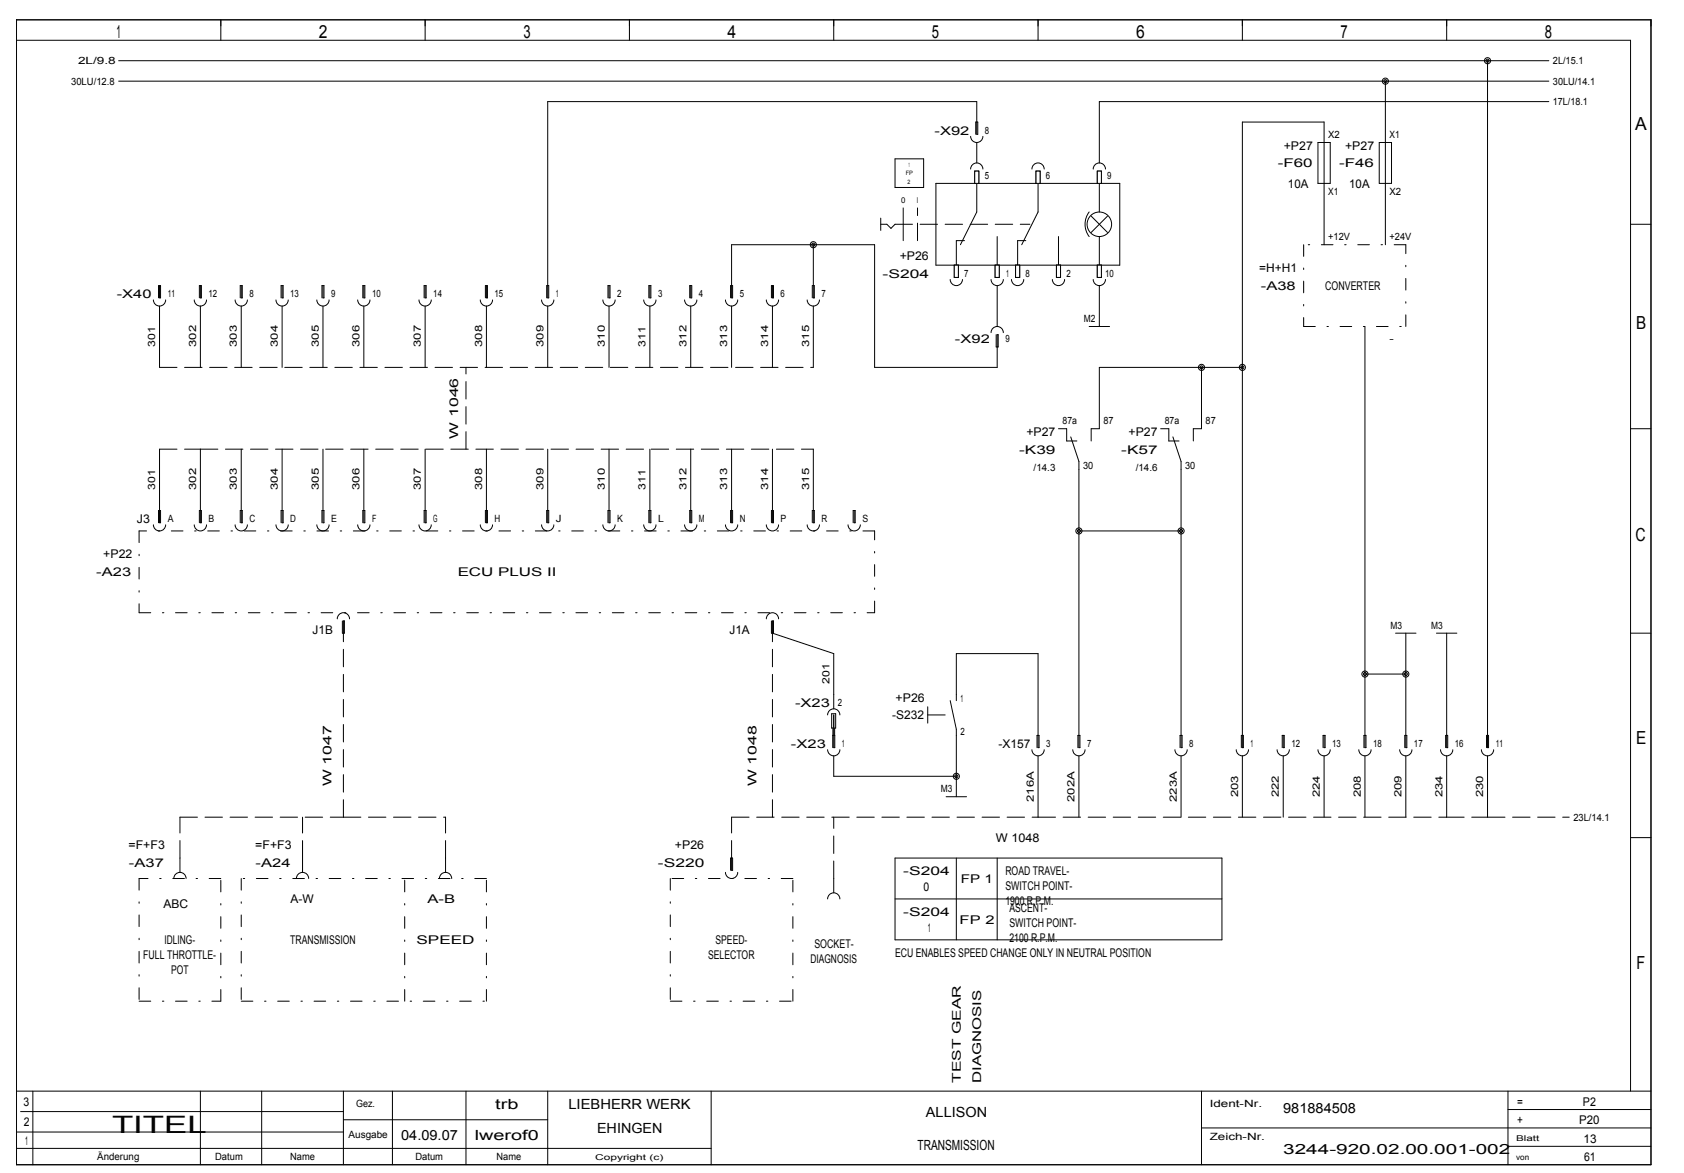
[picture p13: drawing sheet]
<svg xmlns="http://www.w3.org/2000/svg" width="408mm" height="284mm" viewBox="0 0 408 284" stroke-linecap="round" stroke-linejoin="round" font-family="sans-serif">
<defs><g id="words">
<text font-size="5.8" x="27.2" y="274.3">TITEL</text>
<g font-size="4.4">
<text x="28.2" y="9.3">1</text>
<text x="77.3" y="9.3">2</text>
<text x="126.8" y="9.3">3</text>
<text x="176.2" y="9.3">4</text>
<text x="225.8" y="9.3">5</text>
<text x="275.2" y="9.3">6</text>
<text x="324.8" y="9.3">7</text>
<text x="374.3" y="9.3">8</text>
<text x="396.2" y="31.6">A</text>
<text x="396.4" y="79.6">B</text>
<text x="396.2" y="131.1">C</text>
<text x="396.4" y="180.1">E</text>
<text x="396.5" y="234.5">F</text>
</g>
<g font-size="3.4">
<text x="120" y="268.5">trb</text>
<text x="137.7" y="268.5">LIEBHERR WERK</text>
<text x="310.9" y="269.5">981884508</text>
<text x="97.2" y="275.9">04.09.07</text>
<text x="115" y="275.9">lwerof0</text>
<text x="144.6" y="274.4">EHINGEN</text>
<text x="224.4" y="270.4">ALLISON</text>
<text x="222.3" y="278.4">TRANSMISSION</text>
<text x="310.9" y="279.4">3244­920.02.00.001­002</text>
</g>
<g font-size="2.9">
<text x="226.4" y="32.6">­X92</text>
<text x="309.6" y="40.5">­F60</text>
<text x="311" y="36.2">+P27</text>
<text x="324.4" y="40.5">­F46</text>
<text x="325.9" y="36.2">+P27</text>
<text x="312" y="45.5">10A</text>
<text x="326.9" y="45.5">10A</text>
<text x="218" y="62.9">+P26</text>
<text x="305.1" y="65.9">=H+H1</text>
<text x="213.8" y="67.3">­S204</text>
<text x="305.5" y="70.2">­A38</text>
<text x="321.1" y="70.2">CONVERTER</text>
<text x="28.3" y="72.2">­X40</text>
<text x="231.4" y="83.1">­X92</text>
<text x="111" y="106.3" transform="rotate(-90 111 106.3)">W 1046</text>
<text x="248.7" y="105.5">+P27</text>
<text x="273.4" y="105.5">+P27</text>
<text x="246.9" y="109.8">­K39</text>
<text x="271.7" y="109.8">­K57</text>
<text x="33.2" y="126.7">J3</text>
<text x="25" y="135.2">+P22</text>
<text x="23.3" y="139.5">­A23</text>
<text x="110.9" y="139.5">ECU PLUS II</text>
<text x="75.7" y="153.4">J1B</text>
<text x="176.7" y="153.4">J1A</text>
<text x="192.6" y="171.2">­X23</text>
<text x="217" y="169.9">+P26</text>
<text x="216.2" y="174.2">­S232</text>
<text x="191.6" y="181.1">­X23</text>
<text x="241.9" y="181.1">­X157</text>
<text x="80.3" y="190.4" transform="rotate(-90 80.3 190.4)">W 1047</text>
<text x="183.3" y="190.4" transform="rotate(-90 183.3 190.4)">W 1048</text>
<text x="241.3" y="203.9">W 1048</text>
<text x="31.1" y="205.5">=F+F3</text>
<text x="31.2" y="209.8">­A37</text>
<text x="61.8" y="205.5">=F+F3</text>
<text x="61.9" y="209.8">­A24</text>
<text x="159.4" y="209.8">­S220</text>
<text x="163.5" y="205.5">+P26</text>
<text x="218.8" y="211.8">­S204</text>
<text x="223.8" y="215.8">0</text>
<text x="232.8" y="213.8">FP 1</text>
<text x="243.6" y="211.8">ROAD TRAVEL-</text>
<text x="243.6" y="215.4">SWITCH POINT-</text>
<text x="39.6" y="219.7">ABC</text>
<text x="70.4" y="218.7">A­W</text>
<text x="103.6" y="218.7">A­B</text>
<text x="218.8" y="221.7">­S204</text>
<text x="243.6" y="219.1">1900 R.P.M.</text>
<text x="244.6" y="220.7">ASCENT-</text>
<text x="224.8" y="225.7">1</text>
<text x="232.5" y="223.7">FP 2</text>
<text x="244.6" y="224.4">SWITCH POINT-</text>
<text x="244.6" y="228">2100 R.P.M.</text>
<text x="34.7" y="232.3">FULL THROTTLE-</text>
<text x="39.9" y="228.6">IDLING­</text>
<text x="70.3" y="228.6">TRANSMISSION</text>
<text x="100.9" y="228.6">SPEED</text>
<text x="171.5" y="232.3">SELECTOR</text>
<text x="173.3" y="228.6">SPEED-</text>
<text x="196.4" y="233.3">DIAGNOSIS</text>
<text x="197.3" y="229.6">SOCKET-</text>
<text x="216.8" y="231.6">ECU ENABLES SPEED CHANGE ONLY IN NEUTRAL POSITION</text>
<text x="41.5" y="235.9">POT</text>
<text x="232.8" y="262.2" transform="rotate(-90 232.8 262.2)">TEST GEAR</text>
<text x="237.7" y="262.2" transform="rotate(-90 237.7 262.2)">DIAGNOSIS</text>
<text x="5.7" y="267.8">3</text>
<text x="367.6" y="267.8">=</text>
<text x="383.5" y="267.8">P2</text>
<text x="5.8" y="272.7">2</text>
<text x="367.6" y="272.2">+</text>
<text x="382.6" y="272.2">P20</text>
<text x="6.1" y="277.2">1</text>
<text x="383.7" y="276.7">13</text>
<text x="383.8" y="281.1">61</text>
</g>
<g font-size="2.4">
<text x="18.9" y="15.6">2L/9.8</text>
<text x="376.2" y="15.6">2L/15.1</text>
<text x="17.2" y="20.5">30LU/12.8</text>
<text x="376.2" y="20.5">30LU/14.1</text>
<text x="376.2" y="25.5">17L/18.1</text>
<text x="238.6" y="32.4">8</text>
<text x="321.8" y="33.4">X2</text>
<text x="336.6" y="33.4">X1</text>
<text x="238.6" y="43.3">5</text>
<text x="253.4" y="43.3">6</text>
<text x="268.3" y="43.3">9</text>
<text x="321.8" y="47.3">X1</text>
<text x="336.6" y="47.3">X2</text>
<text x="321.8" y="58.1">+12V</text>
<text x="336.6" y="58.1">+24V</text>
<text x="233.6" y="67.1">7</text>
<text x="243.8" y="67.1">1</text>
<text x="248.5" y="67.1">8</text>
<text x="258.4" y="67.1">2</text>
<text x="267.7" y="67.1">10</text>
<text x="40.6" y="72">11</text>
<text x="50.5" y="72">12</text>
<text x="60.4" y="72">8</text>
<text x="70.3" y="72">13</text>
<text x="80.2" y="72">9</text>
<text x="90.1" y="72">10</text>
<text x="105" y="72">14</text>
<text x="119.8" y="72">15</text>
<text x="134.7" y="72">1</text>
<text x="149.5" y="72">2</text>
<text x="159.4" y="72">3</text>
<text x="169.3" y="72">4</text>
<text x="179.2" y="72">5</text>
<text x="189.1" y="72">6</text>
<text x="199" y="72">7</text>
<text x="262.6" y="77.9">M2</text>
<text x="243.6" y="82.9">9</text>
<text x="336.6" y="82.9">­</text>
<text x="37.6" y="84" transform="rotate(-90 37.6 84)">301</text>
<text x="47.5" y="84" transform="rotate(-90 47.5 84)">302</text>
<text x="57.4" y="84" transform="rotate(-90 57.4 84)">303</text>
<text x="67.3" y="84" transform="rotate(-90 67.3 84)">304</text>
<text x="77.2" y="84" transform="rotate(-90 77.2 84)">305</text>
<text x="87.1" y="84" transform="rotate(-90 87.1 84)">306</text>
<text x="102" y="84" transform="rotate(-90 102 84)">307</text>
<text x="116.8" y="84" transform="rotate(-90 116.8 84)">308</text>
<text x="131.7" y="84" transform="rotate(-90 131.7 84)">309</text>
<text x="146.5" y="84" transform="rotate(-90 146.5 84)">310</text>
<text x="156.4" y="84" transform="rotate(-90 156.4 84)">311</text>
<text x="166.3" y="84" transform="rotate(-90 166.3 84)">312</text>
<text x="176.2" y="84" transform="rotate(-90 176.2 84)">313</text>
<text x="186.1" y="84" transform="rotate(-90 186.1 84)">314</text>
<text x="196" y="84" transform="rotate(-90 196 84)">315</text>
<text x="257.4" y="102.8">87a</text>
<text x="267.3" y="102.8">87</text>
<text x="282.2" y="102.8">87a</text>
<text x="292.1" y="102.8">87</text>
<text x="250.4" y="114">/14.3</text>
<text x="262.4" y="113.6">30</text>
<text x="275.2" y="114">/14.6</text>
<text x="287.1" y="113.6">30</text>
<text x="37.6" y="118.7" transform="rotate(-90 37.6 118.7)">301</text>
<text x="47.5" y="118.7" transform="rotate(-90 47.5 118.7)">302</text>
<text x="57.4" y="118.7" transform="rotate(-90 57.4 118.7)">303</text>
<text x="67.3" y="118.7" transform="rotate(-90 67.3 118.7)">304</text>
<text x="77.2" y="118.7" transform="rotate(-90 77.2 118.7)">305</text>
<text x="87.1" y="118.7" transform="rotate(-90 87.1 118.7)">306</text>
<text x="102" y="118.7" transform="rotate(-90 102 118.7)">307</text>
<text x="116.8" y="118.7" transform="rotate(-90 116.8 118.7)">308</text>
<text x="131.7" y="118.7" transform="rotate(-90 131.7 118.7)">309</text>
<text x="146.5" y="118.7" transform="rotate(-90 146.5 118.7)">310</text>
<text x="156.4" y="118.7" transform="rotate(-90 156.4 118.7)">311</text>
<text x="166.3" y="118.7" transform="rotate(-90 166.3 118.7)">312</text>
<text x="176.2" y="118.7" transform="rotate(-90 176.2 118.7)">313</text>
<text x="186.1" y="118.7" transform="rotate(-90 186.1 118.7)">314</text>
<text x="196" y="118.7" transform="rotate(-90 196 118.7)">315</text>
<text x="40.6" y="126.5">A</text>
<text x="50.5" y="126.5">B</text>
<text x="60.4" y="126.5">C</text>
<text x="70.3" y="126.5">D</text>
<text x="80.2" y="126.5">E</text>
<text x="90.1" y="126.5">F</text>
<text x="105" y="126.5">G</text>
<text x="119.8" y="126.5">H</text>
<text x="134.7" y="126.5">J</text>
<text x="149.5" y="126.5">K</text>
<text x="159.4" y="126.5">L</text>
<text x="169.3" y="126.5">M</text>
<text x="179.2" y="126.5">N</text>
<text x="189.1" y="126.5">P</text>
<text x="199" y="126.5">R</text>
<text x="208.9" y="126.5">S</text>
<text x="336.9" y="152.2">M3</text>
<text x="346.8" y="152.2">M3</text>
<text x="201" y="165.6" transform="rotate(-90 201 165.6)">201</text>
<text x="203" y="171">2</text>
<text x="232.7" y="170">1</text>
<text x="232.7" y="177.9">2</text>
<text x="204" y="180.9">1</text>
<text x="253.5" y="180.9">3</text>
<text x="263.4" y="180.9">7</text>
<text x="288.1" y="180.9">8</text>
<text x="303" y="180.9">1</text>
<text x="312.9" y="180.9">12</text>
<text x="322.8" y="180.9">13</text>
<text x="332.7" y="180.9">18</text>
<text x="342.6" y="180.9">17</text>
<text x="352.5" y="180.9">16</text>
<text x="362.4" y="180.9">11</text>
<text x="228" y="191.8">M3</text>
<text x="250.5" y="194.2" transform="rotate(-90 250.5 194.2)">216A</text>
<text x="260.4" y="194.2" transform="rotate(-90 260.4 194.2)">202A</text>
<text x="285.1" y="194.2" transform="rotate(-90 285.1 194.2)">223A</text>
<text x="300" y="193" transform="rotate(-90 300 193)">203</text>
<text x="309.9" y="193" transform="rotate(-90 309.9 193)">222</text>
<text x="319.8" y="193" transform="rotate(-90 319.8 193)">224</text>
<text x="329.7" y="193" transform="rotate(-90 329.7 193)">208</text>
<text x="339.6" y="193" transform="rotate(-90 339.6 193)">209</text>
<text x="349.5" y="193" transform="rotate(-90 349.5 193)">234</text>
<text x="359.4" y="193" transform="rotate(-90 359.4 193)">230</text>
<text x="381.2" y="198.7">23L/14.1</text>
<text x="86.3" y="268">Gez.</text>
<text x="293.1" y="268">Ident­Nr.</text>
<text x="84.4" y="275.5">Ausgabe</text>
<text x="293.1" y="275.9">Zeich­Nr.</text>
<text x="23.5" y="280.9">Änderung</text>
<text x="52.1" y="280.9">Datum</text>
<text x="70.3" y="280.9">Name</text>
<text x="100.6" y="280.9">Datum</text>
<text x="120.3" y="280.9">Name</text>
</g>
<g font-size="1.9">
<text x="218.3" y="49.2">0</text>
<text x="222.2" y="49.2">I</text>
<text x="144.2" y="280.8">Copyright (c)</text>
<text x="367.3" y="280.8">von</text>
<text x="367.3" y="276.4">Blatt</text>
</g>
<g font-size="1.5">
<text x="220.1" y="40.5">1</text>
<text x="219.5" y="42.5">FP</text>
<text x="219.9" y="44.5">2</text>
</g>
</g></defs>
<g fill="none" stroke="#000" stroke-width=".24">
<path d="M319.3 34.5h3v9.9h-3zM320.8 34.5v9.9M334.2 34.5h2.9v9.9h-2.9zM335.6 34.5v9.9M213.4 52.8v3M218.8 50.3v8M226.8 44.4h44.5v19.8h-44.5zM233.7 58.3h-2v5.9M235.2 40.9a1.49 1.49 0 0 1 1.4-1.4 1.49 1.49 0 0 1 1.5 1.4M236.2 44.4v-3h.9v3M236.7 44.4v6.9l-4 8M241.6 57.3v6.9"/>
<path d="M248.5 58.3h-1.9v5.9M250 40.9a1.48 1.48 0 0 1 1.5-1.4 1.48 1.48 0 0 1 1.5 1.4M251.5 44.4v6.9l-4 8M256.5 57.3v6.9M263.9 51.3a5 5 0 0 0 0 6M264.4 52.3l3.9 4M264.9 40.9a1.48 1.48 0 0 1 1.4-1.4 1.48 1.48 0 0 1 1.5 1.4M266.3 44.4v6.9M266.3 57.3v6.9M268.3 52.3l-3.9 4M37.2 72.6a1.49 1.49 0 0 0 1.4 1.5 1.49 1.49 0 0 0 1.5-1.5M38.7 69.2v2.9h.2v-2.9h-.5v2.9"/>
<path d="M47.1 72.6a1.49 1.49 0 0 0 1.5 1.5 1.49 1.49 0 0 0 1.4-1.5M48.5 69.2v2.9h.3v-2.9h-.5v2.9M57 72.6a1.49 1.49 0 0 0 1.5 1.5 1.49 1.49 0 0 0 1.4-1.5M58.4 69.2v2.9h.3v-2.9h-.5v2.9M66.9 72.6a1.49 1.49 0 0 0 1.5 1.5 1.49 1.49 0 0 0 1.4-1.5M68.3 69.2v2.9h.3v-2.9h-.5v2.9M76.8 72.6a1.49 1.49 0 0 0 1.5 1.5 1.49 1.49 0 0 0 1.4-1.5M78.2 69.2v2.9h.3v-2.9h-.5v2.9M86.7 72.6a1.49 1.49 0 0 0 1.5 1.5 1.49 1.49 0 0 0 1.4-1.5M88.1 69.2v2.9h.3v-2.9h-.5v2.9M101.5 72.6a1.49 1.49 0 0 0 1.5 1.5 1.49 1.49 0 0 0 1.5-1.5M103 69.2v2.9h.2v-2.9h-.4v2.9"/>
<path d="M116.4 72.6a1.49 1.49 0 0 0 1.4 1.5 1.49 1.49 0 0 0 1.5-1.5M117.8 69.2v2.9h.3v-2.9h-.5v2.9M131.2 72.6a1.49 1.49 0 0 0 1.5 1.5 1.49 1.49 0 0 0 1.5-1.5M132.7 69.2v2.9h.2v-2.9h-.4v2.9M146.1 72.6a1.48 1.48 0 0 0 1.4 1.5 1.48 1.48 0 0 0 1.5-1.5M147.6 69.2v2.9h.2v-2.9h-.5v2.9M156 72.6a1.49 1.49 0 0 0 1.4 1.5 1.49 1.49 0 0 0 1.5-1.5M157.5 69.2v2.9h.2v-2.9h-.5v2.9M165.9 72.6a1.49 1.49 0 0 0 1.4 1.5 1.49 1.49 0 0 0 1.5-1.5M167.4 69.2v2.9h.2v-2.9h-.5v2.9M175.8 72.6a1.48 1.48 0 0 0 1.5 1.5 1.48 1.48 0 0 0 1.4-1.5M177.2 69.2v2.9h.3v-2.9h-.5v2.9"/>
<path d="M185.7 72.6a1.48 1.48 0 0 0 1.4 1.5 1.48 1.48 0 0 0 1.5-1.5M187.1 69.2v2.9h.3v-2.9h-.5v2.9M195.6 72.6a1.49 1.49 0 0 0 1.5 1.5 1.49 1.49 0 0 0 1.4-1.5M197 69.2v2.9h.3v-2.9h-.5v2.9M230.2 67.7a1.48 1.48 0 0 0 1.5 1.5 1.48 1.48 0 0 0 1.5-1.5M240.1 67.7a1.48 1.48 0 0 0 1.5 1.5 1.48 1.48 0 0 0 1.5-1.5M245.1 67.7a1.48 1.48 0 0 0 1.4 1.5 1.48 1.48 0 0 0 1.5-1.5M255 67.7a1.48 1.48 0 0 0 1.4 1.5 1.48 1.48 0 0 0 1.5-1.5M264.9 67.7a1.48 1.48 0 0 0 1.4 1.5 1.48 1.48 0 0 0 1.5-1.5M256.5 103.8h1.9v3h2.5M259.4 105.8l2 5.9v2M266.3 103.8h-1.9v3"/>
<path d="M281.2 103.8h2v3h2.5M284.2 105.8l2 5.9v2M291.1 103.8h-2v3M37.2 127.1a1.49 1.49 0 0 0 1.4 1.5 1.49 1.49 0 0 0 1.5-1.5M38.7 123.6v3h.2v-3h-.5v3M47.1 127.1a1.49 1.49 0 0 0 1.5 1.5 1.49 1.49 0 0 0 1.4-1.5M48.5 123.6v3h.3v-3h-.5v3M57 127.1a1.49 1.49 0 0 0 1.5 1.5 1.49 1.49 0 0 0 1.4-1.5M58.4 123.6v3h.3v-3h-.5v3M66.9 127.1a1.49 1.49 0 0 0 1.5 1.5 1.49 1.49 0 0 0 1.4-1.5M68.3 123.6v3h.3v-3h-.5v3M76.8 127.1a1.49 1.49 0 0 0 1.5 1.5 1.49 1.49 0 0 0 1.4-1.5"/>
<path d="M78.2 123.6v3h.3v-3h-.5v3M86.7 127.1a1.49 1.49 0 0 0 1.5 1.5 1.49 1.49 0 0 0 1.4-1.5M88.1 123.6v3h.3v-3h-.5v3M101.5 127.1a1.49 1.49 0 0 0 1.5 1.5 1.49 1.49 0 0 0 1.5-1.5M103 123.6v3h.2v-3h-.4v3M116.4 127.1a1.49 1.49 0 0 0 1.4 1.5 1.49 1.49 0 0 0 1.5-1.5M117.8 123.6v3h.3v-3h-.5v3M131.2 127.1a1.49 1.49 0 0 0 1.5 1.5 1.49 1.49 0 0 0 1.5-1.5M132.7 123.6v3h.2v-3h-.4v3M146.1 127.1a1.48 1.48 0 0 0 1.4 1.5 1.48 1.48 0 0 0 1.5-1.5M147.6 123.6v3h.2v-3h-.5v3M156 127.1a1.49 1.49 0 0 0 1.4 1.5 1.49 1.49 0 0 0 1.5-1.5"/>
<path d="M157.5 123.6v3h.2v-3h-.5v3M165.9 127.1a1.49 1.49 0 0 0 1.4 1.5 1.49 1.49 0 0 0 1.5-1.5M167.4 123.6v3h.2v-3h-.5v3M175.8 127.1a1.48 1.48 0 0 0 1.5 1.5 1.48 1.48 0 0 0 1.4-1.5M177.2 123.6v3h.3v-3h-.5v3M185.7 127.1a1.48 1.48 0 0 0 1.4 1.5 1.48 1.48 0 0 0 1.5-1.5M187.1 123.6v3h.3v-3h-.5v3M195.6 127.1a1.49 1.49 0 0 0 1.5 1.5 1.49 1.49 0 0 0 1.4-1.5M197 123.6v3h.3v-3h-.5v3M205.5 127.1a1.49 1.49 0 0 0 1.5 1.5 1.49 1.49 0 0 0 1.4-1.5M206.9 123.6v3h.3v-3h-.5v3M81.7 149.8a1.49 1.49 0 0 1 1.5-1.4 1.49 1.49 0 0 1 1.5 1.4"/>
<path d="M83 150.3v3h.4v-3h-.2v3M185.7 149.8a1.48 1.48 0 0 1 1.4-1.4 1.48 1.48 0 0 1 1.5 1.4M186.9 150.3v3h.5v-3h-.3v3M338.1 153.3h5M348 153.3h5M251.5 178.1v2.9h.2v-2.9h-.4v2.9M261.4 178.1v2.9h.2v-2.9h-.4v2.9M286.2 178.1v2.9h.2v-2.9h-.5v2.9M301 178.1v2.9h.2v-2.9h-.4v2.9M310.9 178.1v2.9h.2v-2.9h-.4v2.9M320.8 178.1v2.9h.2v-2.9h-.4v2.9M330.7 178.1v2.9h.2v-2.9h-.4v2.9"/>
<path d="M340.6 178.1v2.9h.2v-2.9h-.4v2.9M350.5 178.1v2.9h.2v-2.9h-.4v2.9M360.4 178.1v2.9h.2v-2.9h-.4v2.9M229.2 192.9h5M250 181.5a1.48 1.48 0 0 0 1.5 1.5 1.48 1.48 0 0 0 1.5-1.5M259.9 181.5a1.48 1.48 0 0 0 1.5 1.5 1.48 1.48 0 0 0 1.5-1.5M284.7 181.5a1.49 1.49 0 0 0 1.4 1.5 1.49 1.49 0 0 0 1.5-1.5M299.5 181.5a1.48 1.48 0 0 0 1.5 1.5 1.48 1.48 0 0 0 1.5-1.5M309.4 181.5a1.48 1.48 0 0 0 1.5 1.5 1.48 1.48 0 0 0 1.5-1.5M319.3 181.5a1.48 1.48 0 0 0 1.5 1.5 1.48 1.48 0 0 0 1.5-1.5M329.2 181.5a1.48 1.48 0 0 0 1.5 1.5 1.48 1.48 0 0 0 1.5-1.5M339.1 181.5a1.49 1.49 0 0 0 1.5 1.5 1.49 1.49 0 0 0 1.5-1.5"/>
<path d="M349 181.5a1.48 1.48 0 0 0 1.5 1.5 1.48 1.48 0 0 0 1.5-1.5M358.9 181.5a1.48 1.48 0 0 0 1.5 1.5 1.48 1.48 0 0 0 1.5-1.5M42.1 212.7a1.49 1.49 0 0 1 1.5-1.5 1.49 1.49 0 0 1 1.5 1.5M43.6 207.8v3.4M71.8 212.7a1.49 1.49 0 0 1 1.5-1.5 1.49 1.49 0 0 1 1.5 1.5M73.3 207.8v3.4M106.5 212.7a1.48 1.48 0 0 1 1.4-1.5 1.48 1.48 0 0 1 1.5 1.5M107.9 207.8v3.4M175.8 211.2a1.48 1.48 0 0 0 1.5 1.5 1.48 1.48 0 0 0 1.4-1.5M177.2 207.8v2.9h.3v-2.9h-.5v2.9M200.5 217.7a1.49 1.49 0 0 1 1.5-1.5 1.49 1.49 0 0 1 1.5 1.5M202 212.7v3.5"/>
<circle cx="335.6" cy="19.6" r=".74"/>
<circle cx="335.6" cy="19.7" r=".37"/>
<circle cx="360.4" cy="14.7" r=".74"/>
<circle cx="360.4" cy="14.7" r=".37"/>
<circle cx="266.3" cy="54.3" r="2.97"/>
<circle cx="291.1" cy="88.9" r=".74"/>
<circle cx="291.1" cy="89" r=".37"/>
<circle cx="301" cy="89" r=".37"/>
<circle cx="301" cy="88.9" r=".74"/>
<circle cx="330.7" cy="163.2" r=".74"/>
<circle cx="330.7" cy="163.2" r=".37"/>
<circle cx="340.6" cy="163.2" r=".74"/>
<circle cx="340.6" cy="163.2" r=".37"/>
</g>
<g fill="none" stroke="#000" stroke-width=".24" stroke-dasharray="2.8 2.8 .4 2.8">
<path d="M315.8 59.3v19.8M340.6 59.3h-24.8M315.8 79.1h24.8M340.6 79.1v-19.8M33.7 128.6v19.8M211.9 128.6h-178.2M33.7 148.4h178.2M211.9 148.4v-19.8M33.7 212.7v29.7M53.5 212.7h-19.8M58.4 212.7v29.7M117.8 212.7h-59.4"/>
<path d="M162.4 212.7v29.7M192.1 212.7h-29.7M33.7 242.4h19.8M53.5 242.4v-29.7M58.4 242.4h59.4M117.8 242.4v-29.7M162.4 242.4h29.7M192.1 242.4v-29.7"/>
</g>
<path d="M213.4 54.3h1.5M214.9 54.3l1 1M215.9 55.3l.9-1M216.8 54.3h32.7M222.3 58.3v-8" fill="none" stroke="#000" stroke-width=".24" stroke-dasharray="4.2 1.8"/>
<path d="M236.2 41.4h.9v3h-.9z" fill-rule="evenodd" fill="#fff" stroke="#000" stroke-width=".24"/>
<path d="M246.1 64.2h.9v3h-.9z" fill="none" stroke="#000" stroke-width=".24"/>
<path d="M246.1 64.2h.9v3h-.9z" fill-rule="evenodd" fill="#fff" stroke="#000" stroke-width=".24"/>
<path d="M231.2 64.2h1v3h-1z" fill="none" stroke="#000" stroke-width=".24"/>
<path d="M231.2 64.2h1v3h-1z" fill-rule="evenodd" fill="#fff" stroke="#000" stroke-width=".24"/>
<path d="M256 64.2h.9v3h-.9z" fill="none" stroke="#000" stroke-width=".24"/>
<path d="M256 64.2h.9v3h-.9z" fill-rule="evenodd" fill="#fff" stroke="#000" stroke-width=".24"/>
<path d="M251 41.4h1v3h-1z" fill="none" stroke="#000" stroke-width=".24"/>
<path d="M251 41.4h1v3h-1z" fill-rule="evenodd" fill="#fff" stroke="#000" stroke-width=".24"/>
<path d="M265.9 41.4h.9v3h-.9z" fill="none" stroke="#000" stroke-width=".24"/>
<path d="M265.9 41.4h.9v3h-.9z" fill-rule="evenodd" fill="#fff" stroke="#000" stroke-width=".24"/>
<path d="M265.9 64.2h.9v3h-.9z" fill="none" stroke="#000" stroke-width=".24"/>
<path d="M265.9 64.2h.9v3h-.9z" fill-rule="evenodd" fill="#fff" stroke="#000" stroke-width=".24"/>
<path d="M241.1 64.2h1v3h-1z" fill="none" stroke="#000" stroke-width=".24"/>
<path d="M241.1 64.2h1v3h-1z" fill-rule="evenodd" fill="#fff" stroke="#000" stroke-width=".24"/>
<g fill="none" stroke="#000" stroke-width=".24">
<path d="M4 4.8h396v277.2h-396zM4 9.8h391.1v254.4M28.8 19.7h346.5M28.8 14.7h346.5M53.5 4.8v5M103 4.8v5M152.5 4.8v5M202 4.8v5M251.5 4.8v5M301 4.8v5M335.6 19.7v14.8M350.5 4.8v5"/>
<path d="M360.4 14.7v163.4M216.8 38.5h7v6.9h-7zM235.2 33a1.49 1.49 0 0 0 1.4 1.5 1.49 1.49 0 0 0 1.5-1.5M236.4 32.5v-2.9h.5v2.9h-.2v-7.9h-104v44.6M236.7 34.5v5M320.8 34.5v-4.9h-19.8v148.5M375.3 24.6h-109v14.9M197 59.3v9.9M320.8 44.4v14.9M335.6 44.4v14.9M395.1 54.3h4.9M38.7 74.1v14.9"/>
<path d="M48.5 74.1v14.9M58.4 74.1v14.9M68.3 74.1v14.9M78.2 74.1v14.9M88.1 74.1v14.9M103 74.1v14.9M117.8 74.1v14.9M132.7 74.1v14.9M147.6 74.1v14.9M157.5 74.1v14.9M167.4 74.1v14.9M177.2 69.2v-9.9h34.7v29.7h29.7v-8h.2v3h-.4v-3"/>
<path d="M177.2 74.1v14.9M187.1 74.1v14.9M197 74.1v14.9M241.6 69.2v9.9M263.9 79.1h4.9M266.3 69.2v9.9M330.7 79.1v99M240.1 80.5a1.48 1.48 0 0 1 1.5-1.4 1.48 1.48 0 0 1 1.5 1.4M291.1 89v14.8M301 89h-34.7v14.8M38.7 108.8v14.8M48.5 108.8v14.8"/>
<path d="M58.4 108.8v14.8M68.3 108.8v14.8M78.2 108.8v14.8M88.1 108.8v14.8M103 108.8v14.8M117.8 108.8v14.8M132.7 108.8v14.8M147.6 108.8v14.8M157.5 108.8v14.8M167.4 108.8v14.8M177.2 108.8v14.8M187.1 108.8v14.8"/>
<path d="M197 108.8v14.8M261.4 113.7v64.4M286.2 113.7v64.4M395.1 103.8h4.9M261.4 128.6h24.8M187.1 153.3l14.9 5v13.3M340.6 153.3v24.8M350.5 153.3v24.8M395.1 153.3h4.9M200.5 173.1a1.49 1.49 0 0 1 1.5-1.5 1.49 1.49 0 0 1 1.5 1.5M201.5 172.8h1v3.5h-1zM201.8 176.2v1.9"/>
<path d="M202 173.1v7.9h.2v-4.7M202.2 178.1h-.4v2.9M224.8 171.1v4M230.2 169.6l1.5 7v16.3M231.7 169.6v-11.3h19.8v19.8M330.7 163.2h9.9M200.5 181.5a1.49 1.49 0 0 0 1.5 1.5 1.49 1.49 0 0 0 1.5-1.5M202 183v5h29.7M251.5 183v14.9M261.4 183v14.9M286.2 183v14.9M301 183v14.9"/>
<path d="M310.9 183v14.9M320.8 183v14.9M330.7 183v14.9M340.6 183v14.9M350.5 183v14.9M360.4 183v14.9M216.8 207.8h79.3v19.8h-79.3zM216.8 217.7h79.3M231.7 207.8v19.8M241.6 207.8v19.8M395.1 202.8h4.9M4 278h168.3"/>
<path d="M4 274.1h79.2M4 264.2h396M5 269.1h78.2M8 264.2v17.8M48.5 264.2v17.8M63.4 264.2v17.8M83.2 264.2v17.8M83.2 271.1h49.5M95.1 264.2v17.8M112.9 264.2v17.8M132.7 264.2v17.8M172.3 264.2v17.8"/>
<path d="M291.1 264.2v17.8M291.1 273.1h108.9M365.4 264.2v17.8M365.4 277.5h34.6M365.4 268.6h34.6"/>
<circle cx="197" cy="59.2" r=".74"/>
<circle cx="197" cy="59.3" r=".37"/>
<circle cx="261.4" cy="128.6" r=".37"/>
<circle cx="261.4" cy="128.5" r=".74"/>
<circle cx="286.1" cy="128.5" r=".74"/>
<circle cx="286.1" cy="128.6" r=".37"/>
<circle cx="231.7" cy="187.9" r=".74"/>
<circle cx="231.7" cy="188" r=".37"/>
</g>
<g fill="none" stroke="#000" stroke-width=".24" stroke-dasharray="4.2 1.8">
<path d="M38.7 89h158.3M38.7 108.8h9.8M48.5 108.8h148.5M112.9 108.8v-19.8M224.8 173.1h4.9M43.6 197.9h39.6M83.2 197.9v-44.6M83.2 197.9h24.7M177.2 197.9h74.3M187.1 197.9v-44.6M251.5 197.9h99M350.5 197.9h9.9"/>
<path d="M360.4 197.9h19.8M43.6 207.8v-9.9M73.3 207.8v-9.9M107.9 207.8v-9.9M177.2 207.8v-9.9M202 212.7v-14.8"/>
</g>
<path d="M98.1 242.4v-29.7" fill="none" stroke="#000" stroke-width=".24" stroke-dasharray="2.8 2.8 .4 2.8"/>
<use href="#words"/>
</svg>
